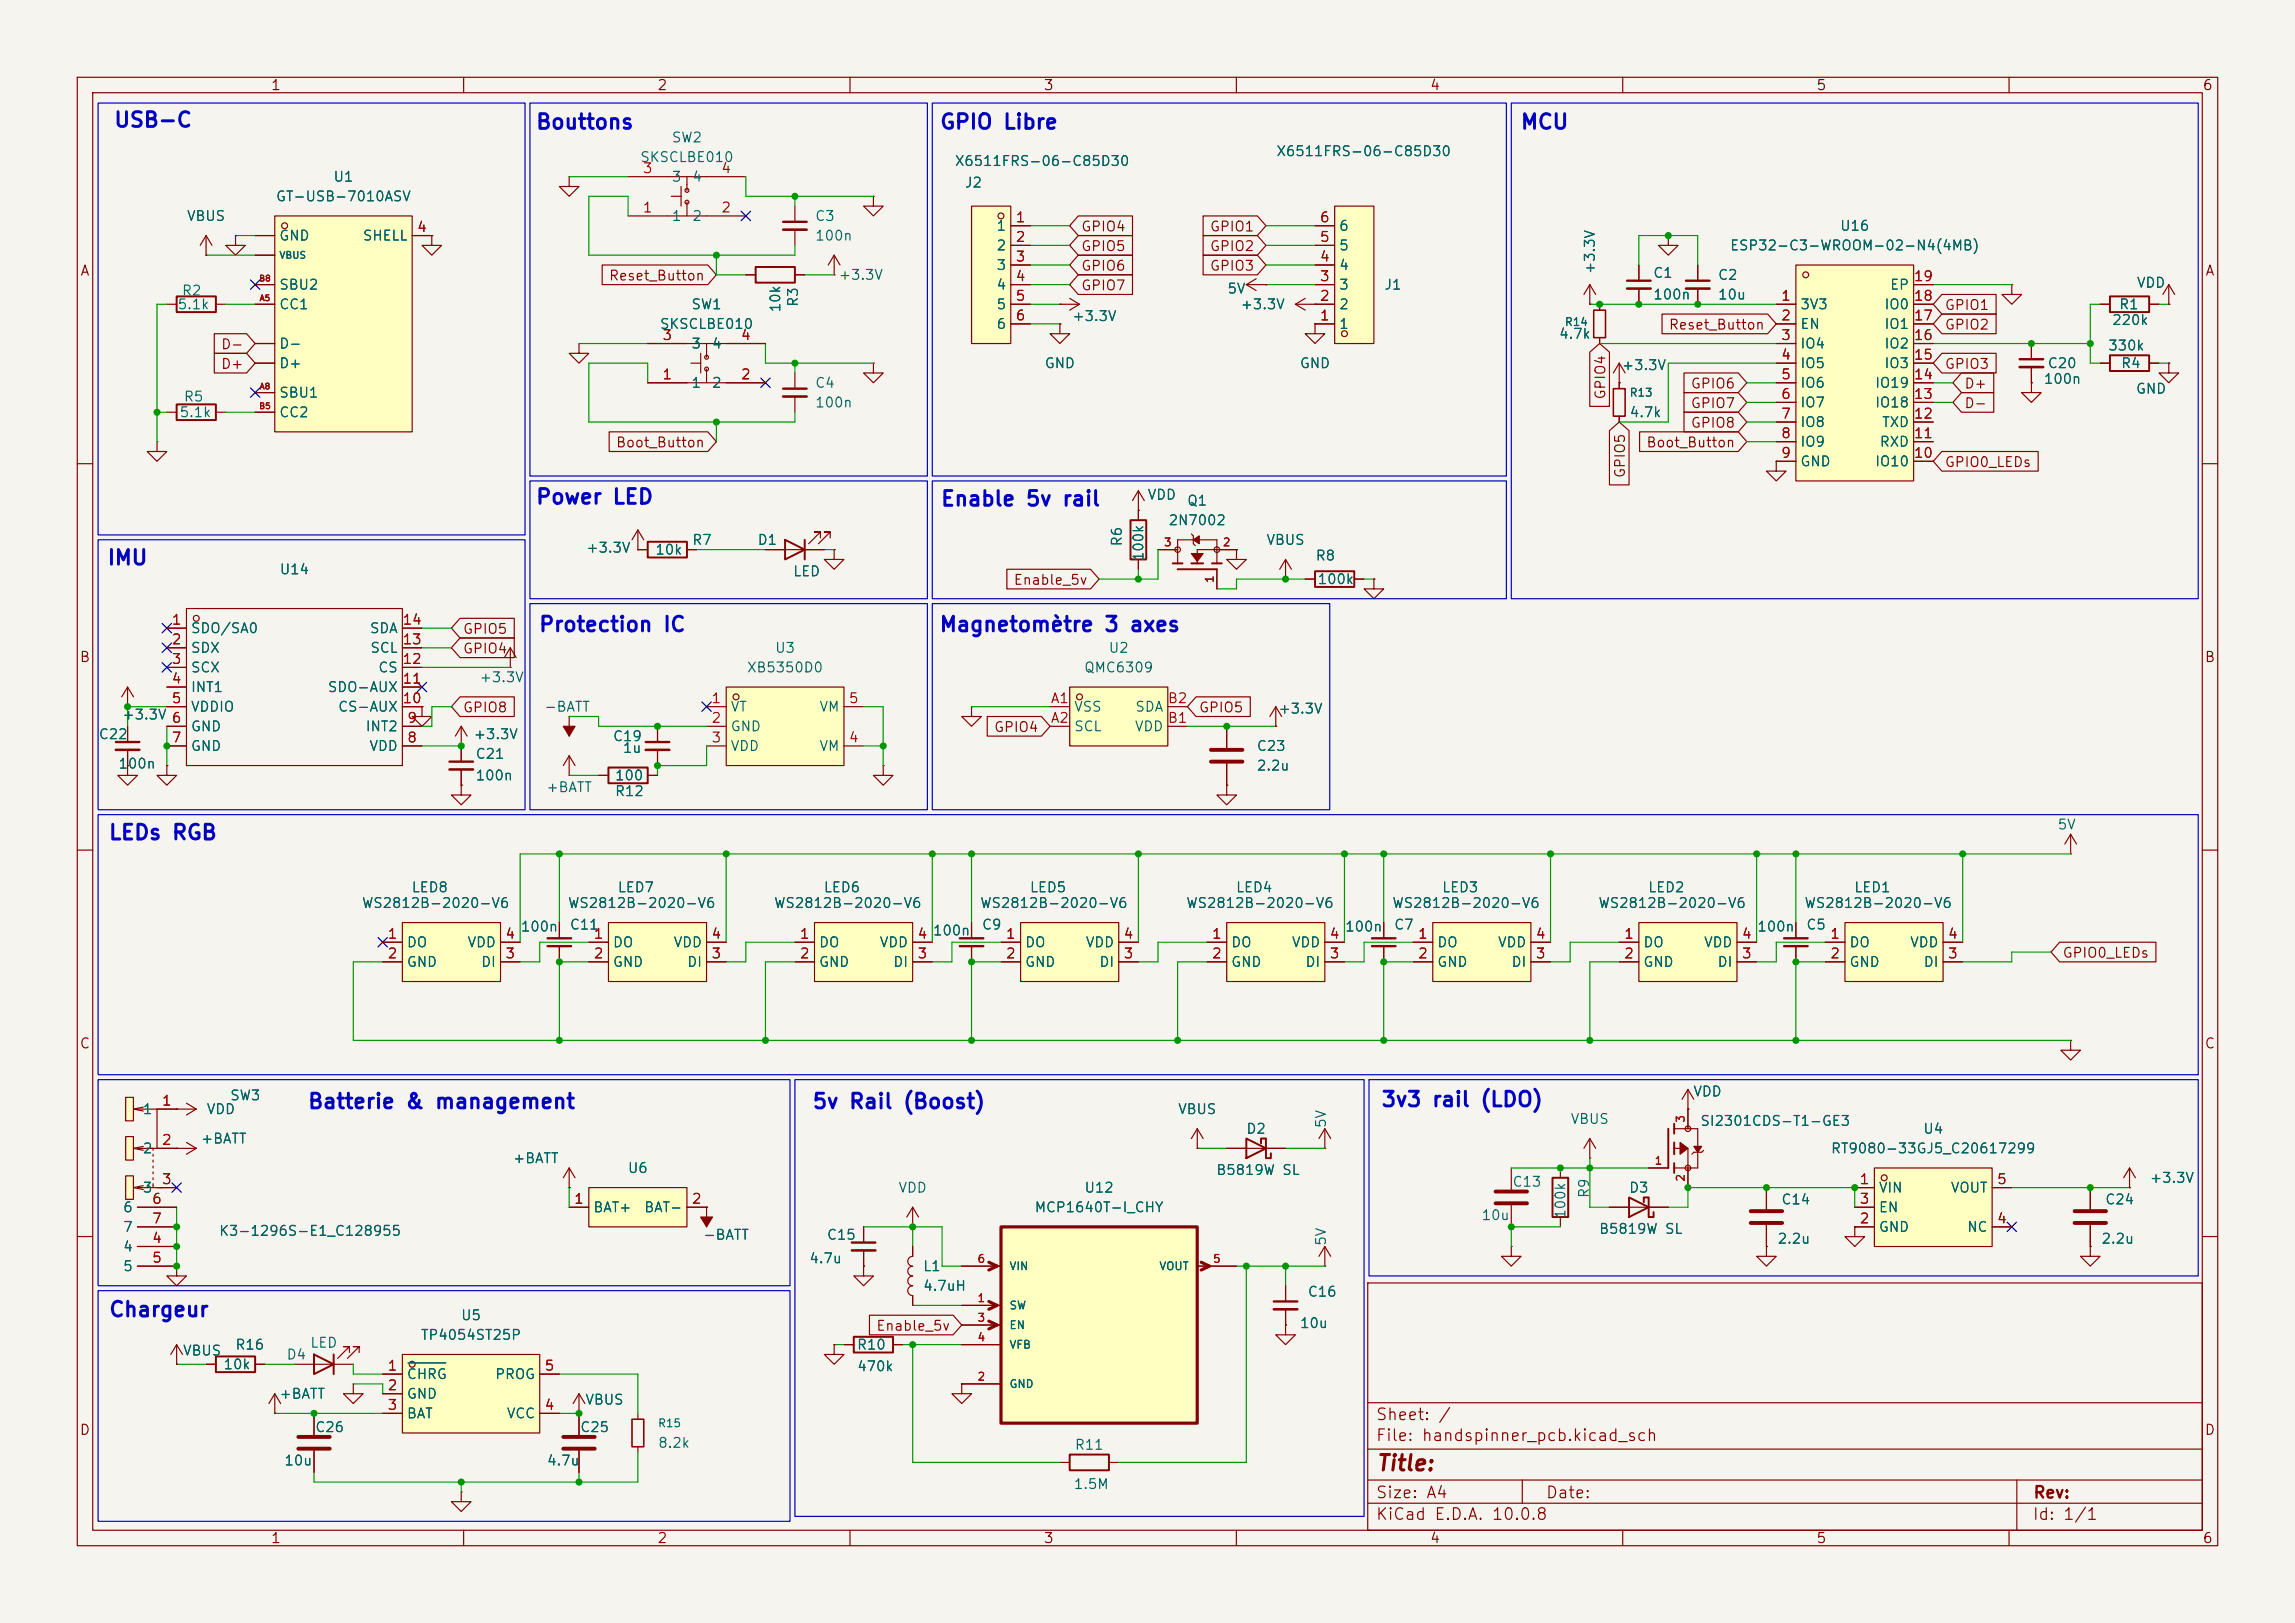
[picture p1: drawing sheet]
<svg xmlns="http://www.w3.org/2000/svg" width="297mm" height="210mm" viewBox="0 0 297 210" stroke-linecap="round" stroke-linejoin="round" font-family="sans-serif">
<defs><g id="words">
<text font-size="2" fill="#840000" x="178" y="190.8">Title:</text>
<g font-size="1.9" fill="#0000c2">
<text x="14.6" y="16.9">USB-C</text>
<text x="69.2" y="17.2">Bouttons</text>
<text x="121.5" y="17.2">GPIO Libre</text>
<text x="196.7" y="17.2">MCU</text>
<text x="69.2" y="65.7">Power LED</text>
<text x="121.6" y="66">Enable 5v rail</text>
<text x="13.8" y="73.6">IMU</text>
<text x="69.6" y="82.2">Protection IC</text>
<text x="121.5" y="82.2">Magnetomètre 3 axes</text>
<text x="14" y="109.1">LEDs RGB</text>
<text x="39.7" y="143.9">Batterie &amp; management</text>
<text x="105" y="143.9">5v Rail (Boost)</text>
<text x="178.7" y="143.7">3v3 rail (LDO)</text>
<text x="14" y="170.9">Chargeur</text>
</g>
<g font-size="1.5" fill="#840000">
<text x="178" y="184.1">Sheet: /</text>
<text x="178" y="186.8">File: handspinner_pcb.kicad_sch</text>
<text x="178" y="197">KiCad E.D.A. 10.0.8</text>
<text x="178" y="194.2">Size: A4</text>
<text x="200" y="194.2">Date:</text>
<text x="263" y="197">Id: 1/1</text>
<text x="263" y="194.2">Rev:</text>
</g>
<g font-size="1.3" fill="#840000">
<text x="35" y="12">1</text>
<text x="85" y="12">2</text>
<text x="135" y="12">3</text>
<text x="185" y="12">4</text>
<text x="235" y="12">5</text>
<text x="285" y="12">6</text>
<text x="10.3" y="36">A</text>
<text x="139.8" y="32.8">GPIO5</text>
<text x="139.8" y="30.3">GPIO4</text>
<text x="139.8" y="35.3">GPIO6</text>
<text x="156.5" y="30.3">GPIO1</text>
<text x="156.5" y="35.3">GPIO3</text>
<text x="156.5" y="32.8">GPIO2</text>
<text x="285.3" y="36">A</text>
<text x="78.7" y="36.6">Reset_Button</text>
<text x="139.8" y="37.9">GPIO7</text>
<text x="251.6" y="40.4">GPIO1</text>
<text x="28.5" y="45.5">D-</text>
<text x="215.9" y="43">Reset_Button</text>
<text x="251.6" y="43">GPIO2</text>
<text x="28.5" y="48">D+</text>
<text x="208.1" y="51.8" transform="rotate(-90 208.1 51.8)">GPIO4</text>
<text x="218.7" y="50.6">GPIO6</text>
<text x="218.7" y="53.1">GPIO7</text>
<text x="251.6" y="48">GPIO3</text>
<text x="254.1" y="50.6">D+</text>
<text x="254.1" y="53.1">D-</text>
<text x="79.6" y="58.2">Boot_Button</text>
<text x="213" y="58.2">Boot_Button</text>
<text x="218.7" y="55.7">GPIO8</text>
<text x="210.6" y="62" transform="rotate(-90 210.6 62)">GPIO5</text>
<text x="251.6" y="60.7">GPIO0_LEDs</text>
<text x="131.1" y="76">Enable_5v</text>
<text x="59.8" y="82.3">GPIO5</text>
<text x="10.2" y="86">B</text>
<text x="59.8" y="84.9">GPIO4</text>
<text x="285.2" y="86">B</text>
<text x="59.8" y="92.5">GPIO8</text>
<text x="128.5" y="95">GPIO4</text>
<text x="155.1" y="92.5">GPIO5</text>
<text x="266.8" y="124.2">GPIO0_LEDs</text>
<text x="10.2" y="136">C</text>
<text x="285.2" y="136">C</text>
<text x="113.3" y="172.5">Enable_5v</text>
<text x="10.2" y="186">D</text>
<text x="285.2" y="186">D</text>
<text x="35" y="200">1</text>
<text x="85" y="200">2</text>
<text x="135" y="200">3</text>
<text x="185" y="200">4</text>
<text x="235" y="200">5</text>
<text x="285" y="200">6</text>
</g>
<g font-size="1.3" fill="#006464">
<text x="43.1" y="23.8">U1</text>
<text x="82.8" y="21.3">SKSCLBE010</text>
<text x="86.8" y="18.7">SW2</text>
<text x="86.8" y="23.8">3</text>
<text x="89.5" y="23.8">4</text>
<text x="123.5" y="21.8">X6511FRS-06-C85D30</text>
<text x="165.1" y="20.5">X6511FRS-06-C85D30</text>
<text x="24.1" y="28.9">VBUS</text>
<text x="35.6" y="26.4">GT-USB-7010ASV</text>
<text x="86.8" y="28.9">1</text>
<text x="89.5" y="28.9">2</text>
<text x="105.4" y="28.9">C3</text>
<text x="124.8" y="24.6">J2</text>
<text x="36" y="31.4">GND</text>
<text x="46.9" y="31.4">SHELL</text>
<text x="105.4" y="31.4">100n</text>
<text x="128.9" y="30.2">1</text>
<text x="128.9" y="32.7">2</text>
<text x="128.9" y="35.3">3</text>
<text x="173.2" y="35.3">4</text>
<text x="173.2" y="32.7">5</text>
<text x="173.2" y="30.2">6</text>
<text x="206.7" y="35.6" transform="rotate(-90 206.7 35.6)">+3.3V</text>
<text x="223.8" y="32.7">ESP32-C3-WROOM-02-N4(4MB)</text>
<text x="238" y="30.2">U16</text>
<text x="22.9" y="40.3">5.1k</text>
<text x="23.4" y="38.6">R2</text>
<text x="36" y="40.3">CC1</text>
<text x="36" y="37.8">SBU2</text>
<text x="89.4" y="40.3">SW1</text>
<text x="101.3" y="40.5" transform="rotate(-90 101.3 40.5)">10k</text>
<text x="103.6" y="39.8" transform="rotate(-90 103.6 39.8)">R3</text>
<text x="108.4" y="36.5">+3.3V</text>
<text x="128.9" y="37.8">4</text>
<text x="128.9" y="40.3">5</text>
<text x="138.7" y="41.9">+3.3V</text>
<text x="158.7" y="38.3">5V</text>
<text x="160.4" y="40.3">+3.3V</text>
<text x="173.2" y="40.3">2</text>
<text x="173.2" y="37.8">3</text>
<text x="179.1" y="37.8">J1</text>
<text x="213.9" y="36.3">C1</text>
<text x="213.9" y="39.1">100n</text>
<text x="222.2" y="36.5">C2</text>
<text x="222.2" y="39.1">10u</text>
<text x="232.9" y="40.3">3V3</text>
<text x="243.8" y="40.3">IO0</text>
<text x="244.5" y="37.8">EP</text>
<text x="274.1" y="40.3">R1</text>
<text x="276.4" y="37.5">VDD</text>
<text x="36" y="45.4">D-</text>
<text x="36" y="48">D+</text>
<text x="85.3" y="42.9">SKSCLBE010</text>
<text x="89.4" y="45.4">3</text>
<text x="92" y="45.4">4</text>
<text x="128.9" y="42.9">6</text>
<text x="135.1" y="48">GND</text>
<text x="168.1" y="48">GND</text>
<text x="173.2" y="42.9">1</text>
<text x="201.7" y="44.1">4.7k</text>
<text x="232.9" y="42.9">EN</text>
<text x="232.9" y="45.4">IO4</text>
<text x="232.9" y="48">IO5</text>
<text x="243.8" y="48">IO3</text>
<text x="243.8" y="45.4">IO2</text>
<text x="243.8" y="42.9">IO1</text>
<text x="264.9" y="48">C20</text>
<text x="272.7" y="45.7">330k</text>
<text x="273.2" y="42.4">220k</text>
<text x="274.4" y="48">R4</text>
<text x="23.7" y="52.3">R5</text>
<text x="36" y="51.8">SBU1</text>
<text x="89.4" y="50.5">1</text>
<text x="92" y="50.5">2</text>
<text x="105.4" y="50.5">C4</text>
<text x="105.4" y="53">100n</text>
<text x="209.8" y="48.2">+3.3V</text>
<text x="232.9" y="50.5">IO6</text>
<text x="232.9" y="53">IO7</text>
<text x="242.6" y="53">IO18</text>
<text x="242.6" y="50.5">IO19</text>
<text x="264.4" y="50">100n</text>
<text x="276.3" y="51.3">GND</text>
<text x="23.1" y="54.3">5.1k</text>
<text x="36" y="54.3">CC2</text>
<text x="210.8" y="54.3">4.7k</text>
<text x="232.9" y="55.6">IO8</text>
<text x="232.9" y="58.1">IO9</text>
<text x="243.2" y="58.1">RXD</text>
<text x="243.5" y="55.6">TXD</text>
<text x="148.4" y="65">VDD</text>
<text x="153.5" y="65.7">Q1</text>
<text x="232.9" y="60.7">GND</text>
<text x="242.6" y="60.7">IO10</text>
<text x="75.8" y="71.8">+3.3V</text>
<text x="89.5" y="70.8">R7</text>
<text x="97.9" y="70.8">D1</text>
<text x="145.5" y="70.8" transform="rotate(-90 145.5 70.8)">R6</text>
<text x="151.1" y="68.3">2N7002</text>
<text x="163.8" y="70.8">VBUS</text>
<text x="36.1" y="74.6">U14</text>
<text x="84.7" y="72.1">10k</text>
<text x="102.5" y="74.9">LED</text>
<text x="148.3" y="72.7" transform="rotate(-90 148.3 72.7)">100k</text>
<text x="170.2" y="72.8">R8</text>
<text x="170.4" y="75.9">100k</text>
<text x="24.6" y="82.2">SDO/SA0</text>
<text x="47.8" y="82.2">SDA</text>
<text x="24.6" y="84.8">SDX</text>
<text x="24.6" y="87.3">SCX</text>
<text x="24.6" y="89.9">INT1</text>
<text x="42.3" y="89.9">SDO-AUX</text>
<text x="47.8" y="84.8">SCL</text>
<text x="48.9" y="87.3">CS</text>
<text x="62" y="88.6">+3.3V</text>
<text x="96.6" y="87.3">XB5350D0</text>
<text x="100.2" y="84.8">U3</text>
<text x="140.2" y="87.3">QMC6309</text>
<text x="143.4" y="84.8">U2</text>
<text x="12.7" y="96">C22</text>
<text x="15.7" y="93.4">+3.3V</text>
<text x="24.6" y="92.4">VDDIO</text>
<text x="24.6" y="94.9">GND</text>
<text x="43.7" y="92.4">CS-AUX</text>
<text x="47.2" y="94.9">INT2</text>
<text x="61.2" y="96">+3.3V</text>
<text x="70.3" y="92.4">-BATT</text>
<text x="94.5" y="92.4">VT</text>
<text x="94.5" y="94.9">GND</text>
<text x="105.9" y="92.4">VM</text>
<text x="138.9" y="92.4">VSS</text>
<text x="138.9" y="94.9">SCL</text>
<text x="146.8" y="94.9">VDD</text>
<text x="146.8" y="92.4">SDA</text>
<text x="165.3" y="92.7">+3.3V</text>
<text x="15.2" y="99.8">100n</text>
<text x="24.6" y="97.5">GND</text>
<text x="47.7" y="97.5">VDD</text>
<text x="61.5" y="98.5">C21</text>
<text x="61.5" y="101.3">100n</text>
<text x="79.2" y="96.2">C19</text>
<text x="79.5" y="101.3">100</text>
<text x="80.5" y="97.7">1u</text>
<text x="94.5" y="97.5">VDD</text>
<text x="105.9" y="97.5">VM</text>
<text x="162.5" y="97.5">C23</text>
<text x="162.5" y="100">2.2u</text>
<text x="70.6" y="102.8">+BATT</text>
<text x="79.5" y="103.3">R12</text>
<text x="266.2" y="107.6">5V</text>
<text x="46.7" y="117.8">WS2812B-2020-V6</text>
<text x="53.2" y="115.8">LED8</text>
<text x="73.4" y="117.8">WS2812B-2020-V6</text>
<text x="79.8" y="115.8">LED7</text>
<text x="100.1" y="117.8">WS2812B-2020-V6</text>
<text x="106.5" y="115.8">LED6</text>
<text x="126.7" y="117.8">WS2812B-2020-V6</text>
<text x="133.2" y="115.8">LED5</text>
<text x="153.4" y="117.8">WS2812B-2020-V6</text>
<text x="159.9" y="115.8">LED4</text>
<text x="180.1" y="117.8">WS2812B-2020-V6</text>
<text x="186.5" y="115.8">LED3</text>
<text x="206.8" y="117.8">WS2812B-2020-V6</text>
<text x="213.2" y="115.8">LED2</text>
<text x="233.4" y="117.8">WS2812B-2020-V6</text>
<text x="239.9" y="115.8">LED1</text>
<text x="52.6" y="122.9">DO</text>
<text x="52.6" y="125.4">GND</text>
<text x="60.4" y="122.9">VDD</text>
<text x="62.2" y="125.4">DI</text>
<text x="67.3" y="120.9">100n</text>
<text x="73.6" y="120.6">C11</text>
<text x="79.2" y="122.9">DO</text>
<text x="79.2" y="125.4">GND</text>
<text x="87.1" y="122.9">VDD</text>
<text x="88.8" y="125.4">DI</text>
<text x="105.9" y="122.9">DO</text>
<text x="105.9" y="125.4">GND</text>
<text x="113.7" y="122.9">VDD</text>
<text x="115.5" y="125.4">DI</text>
<text x="120.6" y="121.4">100n</text>
<text x="127" y="120.6">C9</text>
<text x="132.6" y="122.9">DO</text>
<text x="132.6" y="125.4">GND</text>
<text x="140.4" y="122.9">VDD</text>
<text x="142.2" y="125.4">DI</text>
<text x="159.2" y="122.9">DO</text>
<text x="159.2" y="125.4">GND</text>
<text x="167.1" y="122.9">VDD</text>
<text x="168.8" y="125.4">DI</text>
<text x="174" y="120.9">100n</text>
<text x="180.3" y="120.6">C7</text>
<text x="185.9" y="122.9">DO</text>
<text x="185.9" y="125.4">GND</text>
<text x="193.8" y="122.9">VDD</text>
<text x="195.5" y="125.4">DI</text>
<text x="212.6" y="122.9">DO</text>
<text x="212.6" y="125.4">GND</text>
<text x="220.4" y="122.9">VDD</text>
<text x="222.2" y="125.4">DI</text>
<text x="227.3" y="120.9">100n</text>
<text x="233.7" y="120.6">C5</text>
<text x="239.2" y="122.9">DO</text>
<text x="239.2" y="125.4">GND</text>
<text x="247.1" y="122.9">VDD</text>
<text x="248.8" y="125.4">DI</text>
<text x="29.7" y="142.7">SW3</text>
<text x="219" y="142.2">VDD</text>
<text x="18.4" y="144.5">1</text>
<text x="18.4" y="149.6">2</text>
<text x="25.9" y="148.3">+BATT</text>
<text x="26.7" y="144.5">VDD</text>
<text x="152.4" y="144.5">VBUS</text>
<text x="161.2" y="147">D2</text>
<text x="171.9" y="146.1" transform="rotate(-90 171.9 146.1)">5V</text>
<text x="203.2" y="145.7">VBUS</text>
<text x="219.9" y="146">SI2301CDS-T1-GE3</text>
<text x="236.8" y="149.6">RT9080-33GJ5_C20617299</text>
<text x="248.8" y="147">U4</text>
<text x="18.4" y="154.6">3</text>
<text x="66.3" y="150.8">+BATT</text>
<text x="81.2" y="152.1">U6</text>
<text x="116.2" y="154.6">VDD</text>
<text x="140.2" y="154.6">U12</text>
<text x="157.3" y="152.3">B5819W SL</text>
<text x="195.6" y="153.9">C13</text>
<text x="205.9" y="155.1" transform="rotate(-90 205.9 155.1)">R9</text>
<text x="210.7" y="154.6">D3</text>
<text x="243.1" y="154.6">VIN</text>
<text x="252.4" y="154.6">VOUT</text>
<text x="278.1" y="153.4">+3.3V</text>
<text x="15.8" y="157.2">6</text>
<text x="15.8" y="159.7">7</text>
<text x="28.2" y="160.2">K3-1296S-E1_C128955</text>
<text x="76.7" y="157.2">BAT+</text>
<text x="83.3" y="157.2">BAT-</text>
<text x="90.9" y="160.7">-BATT</text>
<text x="106.9" y="160.7">C15</text>
<text x="133.8" y="157.2">MCP1640T-I_CHY</text>
<text x="171.9" y="161.3" transform="rotate(-90 171.9 161.3)">5V</text>
<text x="191.6" y="158.2">10u</text>
<text x="202.9" y="157.8" transform="rotate(-90 202.9 157.8)">100k</text>
<text x="206.8" y="160">B5819W SL</text>
<text x="229.9" y="161.2">2.2u</text>
<text x="230.4" y="156.2">C14</text>
<text x="243.1" y="159.7">GND</text>
<text x="243.1" y="157.2">EN</text>
<text x="254.5" y="159.7">NC</text>
<text x="271.9" y="161.2">2.2u</text>
<text x="272.3" y="156.2">C24</text>
<text x="15.8" y="162.3">4</text>
<text x="15.8" y="164.8">5</text>
<text x="104.6" y="163.8">4.7u</text>
<text x="119.4" y="164.8">L1</text>
<text x="119.4" y="167.3">4.7uH</text>
<text x="54.4" y="173.7">TP4054ST25P</text>
<text x="59.6" y="171.1">U5</text>
<text x="168.1" y="172.2">10u</text>
<text x="169.1" y="168.1">C16</text>
<text x="23.6" y="175.7">VBUS</text>
<text x="28.8" y="177.5">10k</text>
<text x="30.4" y="175">R16</text>
<text x="37" y="176.2">D4</text>
<text x="40.1" y="174.7">LED</text>
<text x="52.6" y="178.8">CHRG</text>
<text x="64" y="178.8">PROG</text>
<text x="110.8" y="175">R10</text>
<text x="110.8" y="177.7">470k</text>
<text x="36.1" y="181.3">+BATT</text>
<text x="40.7" y="185.6">C26</text>
<text x="52.6" y="181.3">GND</text>
<text x="52.6" y="183.8">BAT</text>
<text x="65.5" y="183.8">VCC</text>
<text x="75" y="185.6">C25</text>
<text x="75.7" y="182.1">VBUS</text>
<text x="36.7" y="189.9">10u</text>
<text x="70.7" y="189.9">4.7u</text>
<text x="85.1" y="187.7">8.2k</text>
<text x="139" y="187.9">R11</text>
<text x="138.9" y="193">1.5M</text>
</g>
<g font-size="1.3" fill="#a90000">
<text x="83.1" y="22.7">3</text>
<text x="93.2" y="22.7">4</text>
<text x="83.1" y="27.8">1</text>
<text x="93.2" y="27.8">2</text>
<text x="131.3" y="29.1">1</text>
<text x="170.7" y="29.1">6</text>
<text x="53.9" y="30.3">4</text>
<text x="131.3" y="31.6">2</text>
<text x="131.3" y="34.2">3</text>
<text x="170.7" y="34.2">4</text>
<text x="170.7" y="31.6">5</text>
<text x="131.3" y="36.7">4</text>
<text x="131.3" y="39.2">5</text>
<text x="131.3" y="41.8">6</text>
<text x="170.7" y="41.8">1</text>
<text x="170.7" y="39.2">2</text>
<text x="170.7" y="36.7">3</text>
<text x="230.4" y="39.2">1</text>
<text x="230.4" y="41.8">2</text>
<text x="247.6" y="41.8">17</text>
<text x="247.6" y="39.2">18</text>
<text x="247.6" y="36.7">19</text>
<text x="85.6" y="44.3">3</text>
<text x="95.8" y="44.3">4</text>
<text x="230.4" y="44.3">3</text>
<text x="230.4" y="46.9">4</text>
<text x="247.6" y="46.9">15</text>
<text x="247.6" y="44.3">16</text>
<text x="85.6" y="49.4">1</text>
<text x="95.8" y="49.4">2</text>
<text x="230.4" y="49.4">5</text>
<text x="230.4" y="51.9">6</text>
<text x="247.6" y="51.9">13</text>
<text x="247.6" y="49.4">14</text>
<text x="230.4" y="54.5">7</text>
<text x="230.4" y="57">8</text>
<text x="230.4" y="59.6">9</text>
<text x="247.6" y="59.6">10</text>
<text x="247.6" y="57">11</text>
<text x="247.6" y="54.5">12</text>
<text x="22.1" y="81.1">1</text>
<text x="22.1" y="83.7">2</text>
<text x="52" y="83.7">13</text>
<text x="52" y="81.1">14</text>
<text x="22.1" y="86.2">3</text>
<text x="22.1" y="88.8">4</text>
<text x="52" y="88.8">11</text>
<text x="52" y="86.2">12</text>
<text x="22.1" y="91.3">5</text>
<text x="22.1" y="93.8">6</text>
<text x="52" y="91.3">10</text>
<text x="52.6" y="93.8">9</text>
<text x="92" y="91.3">1</text>
<text x="92" y="93.8">2</text>
<text x="109.8" y="91.3">5</text>
<text x="135.9" y="91.3">A1</text>
<text x="135.9" y="93.8">A2</text>
<text x="151" y="93.8">B1</text>
<text x="151" y="91.3">B2</text>
<text x="22.1" y="96.4">7</text>
<text x="52.6" y="96.4">8</text>
<text x="92" y="96.4">3</text>
<text x="109.8" y="96.4">4</text>
<text x="50.1" y="121.8">1</text>
<text x="50.1" y="124.3">2</text>
<text x="65.3" y="124.3">3</text>
<text x="65.3" y="121.8">4</text>
<text x="76.7" y="121.8">1</text>
<text x="76.7" y="124.3">2</text>
<text x="92" y="124.3">3</text>
<text x="92" y="121.8">4</text>
<text x="103.4" y="121.8">1</text>
<text x="103.4" y="124.3">2</text>
<text x="118.6" y="124.3">3</text>
<text x="118.6" y="121.8">4</text>
<text x="130.1" y="121.8">1</text>
<text x="130.1" y="124.3">2</text>
<text x="145.3" y="124.3">3</text>
<text x="145.3" y="121.8">4</text>
<text x="156.7" y="121.8">1</text>
<text x="156.7" y="124.3">2</text>
<text x="172" y="124.3">3</text>
<text x="172" y="121.8">4</text>
<text x="183.4" y="121.8">1</text>
<text x="183.4" y="124.3">2</text>
<text x="198.7" y="124.3">3</text>
<text x="198.7" y="121.8">4</text>
<text x="210.1" y="121.8">1</text>
<text x="210.1" y="124.3">2</text>
<text x="225.3" y="124.3">3</text>
<text x="225.3" y="121.8">4</text>
<text x="236.8" y="121.8">1</text>
<text x="236.8" y="124.3">2</text>
<text x="252" y="124.3">3</text>
<text x="252" y="121.8">4</text>
<text x="20.9" y="143.4">1</text>
<text x="20.9" y="148.5">2</text>
<text x="20.9" y="153.5">3</text>
<text x="240.6" y="153.5">1</text>
<text x="258.3" y="153.5">5</text>
<text x="19.6" y="161.2">4</text>
<text x="19.6" y="156.1">6</text>
<text x="19.6" y="158.6">7</text>
<text x="74.2" y="156.1">1</text>
<text x="89.4" y="156.1">2</text>
<text x="240.6" y="158.6">2</text>
<text x="240.6" y="156.1">3</text>
<text x="258.3" y="158.6">4</text>
<text x="19.6" y="163.7">5</text>
<text x="50.1" y="177.7">1</text>
<text x="70.4" y="177.7">5</text>
<text x="50.1" y="180.2">2</text>
<text x="50.1" y="182.7">3</text>
<text x="70.4" y="182.7">4</text>
</g>
<g font-size="1" fill="#006464">
<text x="202.4" y="42.4">R14</text>
<text x="210.8" y="51.6">R13</text>
<text x="130.6" y="164.6">VIN</text>
<text x="149.9" y="164.6">VOUT</text>
<text x="130.6" y="169.7">SW</text>
<text x="130.6" y="172.2">EN</text>
<text x="130.6" y="179.8">GND</text>
<text x="130.6" y="174.8">VFB</text>
<text x="85.1" y="184.9">R15</text>
</g>
<g font-size="1" fill="#a90000">
<text x="150.5" y="70.9">3</text>
<text x="158.2" y="70.9">2</text>
<text x="157.3" y="75.5" transform="rotate(-90 157.3 75.5)">1</text>
<text x="218.3" y="145.4" transform="rotate(-90 218.3 145.4)">3</text>
<text x="214" y="150.9">1</text>
<text x="218.3" y="153" transform="rotate(-90 218.3 153)">2</text>
<text x="126.4" y="163.6">6</text>
<text x="156.9" y="163.6">5</text>
<text x="126.4" y="168.7">1</text>
<text x="126.4" y="171.3">3</text>
<text x="126.4" y="173.8">4</text>
<text x="126.4" y="178.9">2</text>
</g>
<text font-size=".9" fill="#006464" x="36.1" y="33.7">VBUS</text>
<g font-size=".8" fill="#a90000">
<text x="33.5" y="36.6">B8</text>
<text x="33.5" y="39.1">A5</text>
<text x="33.5" y="53.1">B5</text>
<text x="33.5" y="50.6">A8</text>
</g>
</g></defs>
<path d="M0 0h297v210h-297z" fill="#f5f4ef" stroke="#f5f4ef" stroke-width=".13"/>
<g fill="none" stroke="#840000" stroke-width=".15">
<path d="M10 10h277v190h-277zM12 12h273v186h-273zM60 10v2M110 10v2M160 10v2M210 10v2M260 10v2M205.7 39.4h.1M205.7 36.8l-.7 1.3M205.7 36.8l.8 1.3M205.7 36.8v2.6M207 39.4v.7"/>
<path d="M212.1 34.3v2M212.1 37.3v2.1M219.7 34.3v2M219.7 37.3v2.1M271.8 39.4h1.2M278.1 39.4h1.3M207 43.7v.8M209.5 49.5h.1M209.5 47l-.7 1.3M209.5 47l.8 1.3M209.5 47v2.5M262.9 44.5v2"/>
<path d="M262.9 47.5v2M10 60h2M166.4 74.9h.1M166.4 72.4l-.8 1.3M166.4 72.4l.7 1.3M166.4 72.4v2.5M285 60h2M21.6 99.1v1.2h1.3l-1.3 1.3-1.3-1.3h1.3M21.6 99.1h.1M10 110h2M285 110h2M10 160h2"/>
<path d="M177 166h108v32h-108zM285 160h2M60 198v2M110 198v2M160 198v2M177 194.5h108M177 191.5h108M177 187.5h108M177 181.5h108M197 191.5v3M210 198v2M260 198v2"/>
<path d="M261 191.5v6.5"/>
</g>
<path d="M273 38.4h5.1v2h-5.1z" fill="none" stroke="#840000" stroke-width=".25"/>
<path d="M210.6 36.3h3M218.2 36.3h3M261.4 46.5h3" fill="none" stroke="#840000" stroke-width=".3"/>
<path d="M210.6 37.3h3M218.2 37.3h3M261.4 47.5h3" fill="none" stroke="#840000" stroke-width=".33"/>
<path d="M206.2 40.1h1.6v3.6h-1.6z" fill="none" stroke="#840000" stroke-width=".2"/>
<path d="M232.4 34.3h15.2v27.9h-15.2z" fill="#ffffc2"/>
<g fill="none" stroke="#840000" stroke-width=".15">
<path d="M215.9 30.5v1.3h1.3l-1.3 1.2-1.3-1.2h1.3M215.9 30.5h.1M229.9 39.4h2.5M232.4 34.3h15.2v27.9h-15.2zM247.6 39.4h2.6M247.6 36.8h2.6M260.3 36.8v1.3h1.3l-1.3 1.3-1.2-1.3h1.2M260.3 36.8h.1M280.7 39.4h.1M280.7 36.8l-.8 1.3M280.7 36.8l.7 1.3M280.7 36.8v2.6"/>
<path d="M209.5 49.5v.8M209.5 53.8v.8M229.9 59.7v1.3h1.2l-1.2 1.2-1.3-1.2h1.3M229.9 59.7h.1M229.9 41.9h2.5M229.9 44.5h2.5M229.9 47h2.5M229.9 49.5h2.5M229.9 52.1h2.5M229.9 54.6h2.5M229.9 57.2h2.5M229.9 59.7h2.5"/>
<path d="M247.6 41.9h2.6M247.6 44.5h2.6M247.6 47h2.6M247.6 49.5h2.6M247.6 52.1h2.6M247.6 54.6h2.6M247.6 57.2h2.6M247.6 59.7h2.6M271.8 47h1.2M278.1 47h1.3M280.7 47v1.3h1.2l-1.2 1.2-1.3-1.2h1.3M280.7 47h.1"/>
<path d="M16.5 99.1v1.2h1.3l-1.3 1.3-1.3-1.3h1.3M16.5 99.1h.1M268 110.5h.1M268 108l-.8 1.2M268 108l.7 1.2M268 108v2.5M268 134.6v1.3h1.2l-1.2 1.3-1.3-1.3h1.3M268 134.6h.1M213.4 151.1h2.5M216.7 148.6h1.7v5.1M216.7 146.1h3v5h-3M218.4 143.5v2.6"/>
<path d="M220.5 148.8l-.3 .3h-1l-.3 .3M270.5 153.7v2.8M270.5 158.5v2.8M275.6 153.7h.1M275.6 151.1l-.8 1.3M275.6 151.1l.8 1.3M275.6 151.1v2.6M270.5 161.3v1.3h1.3l-1.3 1.2-1.3-1.2h1.3M270.5 161.3h.1"/>
<circle cx="233.7" cy="35.6" r=".38"/>
<circle cx="218.4" cy="146.1" r=".36"/>
<circle cx="218.4" cy="151.1" r=".36"/>
</g>
<path d="M208.8 50.3h1.5v3.5h-1.5z" fill="none" stroke="#840000" stroke-width=".2"/>
<path d="M273 46h5.1v2h-5.1zM215.9 146.1v5M216.7 145.4v1.3M216.7 147.8v1.6M216.7 150.5v1.3" fill="none" stroke="#840000" stroke-width=".25"/>
<g fill="#840000" stroke="#840000" stroke-width=".15">
<path d="M217.4 147.8l1 .8-1 .8z"/>
<path d="M219.2 148.3h1l-.5 .8z"/>
</g>
<path d="M268.5 158.2h4M268.5 156.7h4" fill="none" stroke="#840000" stroke-width=".51"/>
<path d="M238.8 119.4h12.7v7.6h-12.7z" fill="#ffffc2"/>
<path d="M55.9 30.5v1.3h1.2l-1.2 1.2-1.3-1.2h1.3M55.9 30.5h.1M238.8 119.4h12.7v7.6h-12.7zM236.2 121.9h2.6M236.2 124.5h2.6M251.5 121.9h2.5M251.5 124.5h2.5" fill="none" stroke="#840000" stroke-width=".15"/>
<path d="M52.1 119.4h12.7v7.6h-12.7z" fill="#ffffc2"/>
<path d="M52.1 119.4h12.7v7.6h-12.7zM125.7 119.4v2M49.5 121.9h2.6M49.5 124.5h2.6M64.8 121.9h2.5M64.8 124.5h2.5M125.7 122.4v2.1" fill="none" stroke="#840000" stroke-width=".15"/>
<path d="M124.2 121.4h3.1M124.2 122.4h3.1" fill="none" stroke="#840000" stroke-width=".3"/>
<path d="M158.7 119.4h12.7v7.6h-12.7z" fill="#ffffc2"/>
<path d="M158.7 119.4h12.7v7.6h-12.7zM156.2 121.9h2.5M156.2 124.5h2.5M171.4 121.9h2.6M171.4 124.5h2.6" fill="none" stroke="#840000" stroke-width=".15"/>
<path d="M132.1 119.4h12.7v7.6h-12.7z" fill="#ffffc2"/>
<path d="M132.1 119.4h12.7v7.6h-12.7zM129.5 121.9h2.6M129.5 124.5h2.6M144.8 121.9h2.5M144.8 124.5h2.5" fill="none" stroke="#840000" stroke-width=".15"/>
<path d="M138.4 88.9h12.7v7.6h-12.7z" fill="#ffffc2"/>
<g fill="none" stroke="#840000" stroke-width=".15">
<path d="M125.7 91.4v1.3h1.3l-1.3 1.3-1.2-1.3h1.2M125.7 91.4h.1M135.9 91.4h2.5M135.9 94h2.5M138.4 88.9h12.7v7.6h-12.7zM151.1 91.4h2.6M151.1 94h2.6M158.7 94v2.8M158.7 98.8v2.8M165.1 94h.1M165.1 91.4l-.8 1.3M165.1 91.4l.8 1.3"/>
<path d="M165.1 91.4v2.6M158.7 101.6v1.3h1.3l-1.3 1.2-1.2-1.2h1.2M158.7 101.6h.1"/>
<circle cx="139.7" cy="90.2" r=".38"/>
</g>
<path d="M156.7 97h4.1M156.7 98.6h4.1" fill="none" stroke="#840000" stroke-width=".51"/>
<path d="M35.6 27.9h17.7v28h-17.7z" fill="#ffffc2"/>
<g fill="none" stroke="#840000" stroke-width=".15">
<path d="M21.6 39.4h1.3M26.7 33h.1M26.7 30.5l-.8 1.3M26.7 30.5l.7 1.3M26.7 30.5v2.5M27.9 39.4h1.3M30.5 30.5v1.3h1.2l-1.2 1.2-1.3-1.2h1.3M30.5 30.5h.1M33 30.5h2.6M33 33h2.6M33 39.4h2.6M33 36.8h2.6"/>
<path d="M35.6 27.9h17.7v28h-17.7zM53.3 30.5h2.6M20.3 57.2v1.2h1.3l-1.3 1.3-1.3-1.3h1.3M20.3 57.2h.1M21.6 53.3h1.3M27.9 53.3h1.3M33 44.5h2.6M33 47h2.6M33 50.8h2.6M33 53.3h2.6M24.1 78.7h28v20.4h-28zM16.5 91.4h.1"/>
<path d="M16.5 88.9v2.5M16.5 94v2M16.5 97v2.1M16.5 88.9l-.8 1.3M16.5 88.9l.8 1.3M21.6 81.3h2.5M21.6 83.8h2.5M21.6 86.4h2.5M21.6 88.9h2.5M21.6 91.4h2.5M21.6 94h2.5M21.6 96.5h2.5"/>
<path d="M52.1 81.3h2.5M52.1 83.8h2.5M52.1 86.4h2.5M52.1 88.9h2.5M52.1 91.4h2.5M52.1 94h2.5M52.1 96.5h2.5M54.6 91.4v1.3h1.3l-1.3 1.3-1.3-1.3h1.3M54.6 91.4h.1M59.7 96.5h.1M59.7 94v4.6M59.7 99.6v2"/>
<path d="M59.7 94l-.8 1.3M59.7 94l.8 1.3M66 86.4h.1M66 83.8l-.7 1.3M66 83.8l.8 1.3M66 83.8v2.6M59.7 101.6v1.3h1.3l-1.3 1.2-1.3-1.2h1.3M59.7 101.6h.1M73.7 153.7h.1M73.7 151.1l-.8 1.3M73.7 151.1l.7 1.3M73.7 151.1v2.6"/>
<path d="M154.9 148.6h.1M154.9 146.1l-.7 1.2M154.9 146.1l.8 1.2M154.9 146.1v2.5M240 158.8v1.2h1.3l-1.3 1.3-1.2-1.3h1.2M240 158.8h.1M38.1 176.5h7.6M45.2 175v-.8h-.8h.8l-1.5 1.6M46.5 175v-.8h-.8h.8l-1.5 1.6M111.8 163.8v1.3h1.2l-1.2 1.3-1.3-1.3h1.3M111.8 163.8h.1M166.4 171.5v1.2h1.2l-1.2 1.3-1.3-1.3h1.3"/>
<path d="M166.4 171.5h.1M40.6 182.9v2.8M40.6 187.7v2.8M59.7 193v1.3h1.3l-1.3 1.3-1.3-1.3h1.3M59.7 193h.1M82.5 182.9v.7M82.5 187.2v.8"/>
<circle cx="36.8" cy="29.2" r=".38"/>
<circle cx="25.4" cy="80" r=".38"/>
</g>
<path d="M22.9 38.4h5v2h-5zM22.9 52.3h5v2.1h-5zM40.6 175.3l2.6 1.2-2.6 1.3zM43.2 175.3v2.5" fill="none" stroke="#840000" stroke-width=".25"/>
<path d="M15 96h3M58.2 98.6h3" fill="none" stroke="#840000" stroke-width=".3"/>
<path d="M15 97h3M58.2 99.6h3" fill="none" stroke="#840000" stroke-width=".33"/>
<path d="M38.6 187.5h4.1M38.6 185.9h4.1" fill="none" stroke="#840000" stroke-width=".51"/>
<path d="M81.8 183.6h1.5v3.6h-1.5z" fill="none" stroke="#840000" stroke-width=".2"/>
<path d="M129.5 158.8h25.4v25.4h-25.4z" fill="#ffffc2"/>
<path d="M129.5 158.8h25.4v25.4h-25.4zM128 163.3l1 .5-1 .5M128 168.4l1 .5-1 .5M128 170.9l1 .6-1 .5M155.4 163.3l1.1 .5-1.1 .5" fill="none" stroke="#840000" stroke-width=".41"/>
<g fill="none" stroke="#840000" stroke-width=".15">
<path d="M111.8 158.8v2M118.1 158.8h.1M118.1 156.2v2.6M118.1 156.2l-.8 1.3M118.1 156.2l.8 1.3M158.7 148.6h7.7M171.4 148.6h.1M171.4 146.1l-.7 1.2M171.4 146.1l.8 1.2M171.4 146.1v2.5M22.9 163.8v1.3h1.2l-1.2 1.3-1.3-1.3h1.3M22.9 163.8h.1"/>
<path d="M107.9 174v1.3h1.3l-1.3 1.2-1.2-1.2h1.2M107.9 174h.1M109.2 174h1.3M111.8 161.8v2M115.6 174h1.2M118.1 166.4a.63 .63 0 0 0-.6 .6 .63 .63 0 0 0 .6 .6v1.3M118.1 161.3v1.3a.64 .64 0 0 0-.6 .6 .64 .64 0 0 0 .6 .6 .64 .64 0 0 0-.6 .7 .64 .64 0 0 0 .6 .6 .63 .63 0 0 0-.6 .6 .63 .63 0 0 0 .6 .7M124.5 179.1v1.2h1.2l-1.2 1.3-1.3-1.3h1.3M124.5 179.1h.1M124.5 168.9h5M124.5 179.1h5M124.5 171.5h5"/>
<path d="M124.5 174h5M124.5 163.8h5M154.9 163.8h5.1M166.4 166.4v2M166.4 169.4v2.1M171.4 163.8h.1M171.4 161.3v2.5M171.4 161.3l-.7 1.3M171.4 161.3l.8 1.3M137.2 189.2h1.2M143.5 189.2h1.3"/>
</g>
<path d="M110.2 160.8h3.1M164.8 168.4h3.1" fill="none" stroke="#840000" stroke-width=".3"/>
<path d="M110.2 161.8h3.1M164.8 169.4h3.1" fill="none" stroke="#840000" stroke-width=".33"/>
<path d="M161.3 147.3l2.5 1.3-2.5 1.3zM163.2 148v-.7h.6v2.6h.7v-.7M110.5 173h5.1v2h-5.1zM138.4 188.2h5.1v2h-5.1z" fill="none" stroke="#840000" stroke-width=".25"/>
<path d="M52.1 175.3h17.7v10.1h-17.7z" fill="#ffffc2"/>
<g fill="none" stroke="#840000" stroke-width=".15">
<path d="M208.3 156.2h7.6M45.7 179.1v1.2h1.3l-1.3 1.3-1.3-1.3h1.3M45.7 179.1h.1M49.5 177.8h2.6M52.1 175.3h17.7v10.1h-17.7zM69.8 177.8h2.6M49.5 180.3h2.6M49.5 182.9h2.6M69.8 182.9h2.6M74.9 182.9h.1M74.9 180.3v5.4M74.9 187.7v2.8"/>
<path d="M74.9 180.3l-.7 1.3M74.9 180.3l.8 1.3"/>
<circle cx="53.3" cy="176.5" r=".38"/>
</g>
<path d="M52.8 176.4h4.9" fill="none" stroke="#006464" stroke-width=".15"/>
<path d="M72.9 187.5h4.1M72.9 185.9h4.1" fill="none" stroke="#840000" stroke-width=".51"/>
<path d="M210.8 154.9l2.6 1.3-2.6 1.3zM212.7 155.6v-.7h.7v2.6h.6v-.7" fill="none" stroke="#840000" stroke-width=".25"/>
<path d="M242.6 151.1h15.2v10.2h-15.2z" fill="#ffffc2"/>
<g fill="none" stroke="#840000" stroke-width=".15">
<path d="M168.9 74.9h1.3M175.3 74.9h1.2M240 153.7h2.6M240 158.8h2.6M240 156.2h2.6M242.6 151.1h15.2v10.2h-15.2zM257.8 153.7h2.5M257.8 158.8h2.5"/>
<circle cx="243.8" cy="152.4" r=".38"/>
</g>
<path d="M170.2 73.9h5.1v2h-5.1z" fill="none" stroke="#840000" stroke-width=".25"/>
<path d="M172.7 26.7h5.1v17.8h-5.1z" fill="#ffffc2"/>
<g fill="none" stroke="#840000" stroke-width=".15">
<path d="M170.2 39.4h2.5M170.2 36.8h2.5M170.2 34.3h2.5M170.2 31.8h2.5M170.2 29.2h2.5M172.7 26.7h5.1v17.8h-5.1zM170.2 41.9h2.5M195.6 151.1v2.8M195.6 156v2.8M195.6 161.3v1.3h1.2l-1.2 1.2-1.3-1.2h1.3M195.6 161.3h.1"/>
<circle cx="174" cy="43.2" r=".38"/>
</g>
<path d="M193.5 155.7h4.1M193.5 154.2h4.1" fill="none" stroke="#840000" stroke-width=".51"/>
<path d="M185.4 119.4h12.7v7.6h-12.7z" fill="#ffffc2"/>
<g fill="none" stroke="#840000" stroke-width=".15">
<path d="M185.4 119.4h12.7v7.6h-12.7zM232.4 119.4v2M182.9 121.9h2.5M182.9 124.5h2.5M198.1 121.9h2.6M198.1 124.5h2.6M232.4 122.4v2.1M205.7 149.9h.1M205.7 147.3l-.7 1.3M205.7 147.3l.8 1.3M205.7 147.3v2.6M218.4 143.5h.1"/>
<path d="M218.4 141l-.7 1.2M218.4 141l.8 1.2M218.4 141v2.5M228.6 153.7v2.8M228.6 158.5v2.8M228.6 161.3v1.3h1.3l-1.3 1.2-1.3-1.2h1.3M228.6 161.3h.1"/>
</g>
<path d="M230.9 121.4h3M230.9 122.4h3" fill="none" stroke="#840000" stroke-width=".3"/>
<path d="M226.6 158.2h4M226.6 156.7h4" fill="none" stroke="#840000" stroke-width=".51"/>
<path d="M212.1 119.4h12.7v7.6h-12.7z" fill="#ffffc2"/>
<g fill="none" stroke="#840000" stroke-width=".15">
<path d="M262.9 49.5v1.3h1.3l-1.3 1.3-1.3-1.3h1.3M262.9 49.5h.1M177.8 74.9v1.3h1.3l-1.3 1.3-1.3-1.3h1.3M177.8 74.9h.1M179.1 119.4v2M212.1 119.4h12.7v7.6h-12.7zM179.1 122.4v2.1M209.5 121.9h2.6M209.5 124.5h2.6M224.8 121.9h2.5M224.8 124.5h2.5M91.4 156.2h.1"/>
<path d="M91.4 156.2v2.6M201.9 151.1v1.3M201.9 157.5v1.3M22.9 176.5h.1M22.9 174l-.8 1.3M22.9 174l.7 1.3M22.9 174v2.5M26.7 176.5h1.2M33 176.5h1.3M35.6 182.9h.1M35.6 180.3l-.8 1.3M35.6 180.3l.7 1.3"/>
<path d="M35.6 180.3v2.6"/>
</g>
<path d="M200.9 152.4h2v5.1h-2zM27.9 175.5h5.1v2h-5.1z" fill="none" stroke="#840000" stroke-width=".25"/>
<path d="M177.5 121.4h3.1M177.5 122.4h3.1" fill="none" stroke="#840000" stroke-width=".3"/>
<path d="M90.7 157.5h1.5l-.8 1.3z" fill="#840000" stroke="#840000" stroke-width=".15"/>
<path d="M76.2 153.7h12.7v5.1h-12.7z" fill="#ffffc2"/>
<path d="M73.7 156.2h2.5M76.2 153.7h12.7v5.1h-12.7zM88.9 156.2h2.5" fill="none" stroke="#840000" stroke-width=".15"/>
<g fill="#ffffc2">
<path d="M16.3 142h1v3h-1z"/>
<path d="M16.3 147.1h1v3h-1z"/>
<path d="M16.3 152.2h1v3h-1z"/>
</g>
<g fill="none" stroke="#840000" stroke-width=".15">
<path d="M96.5 35.6h1.3M102.9 35.6h1.2M107.9 35.6h.1M107.9 33l-.7 1.3M107.9 33l.8 1.3M107.9 33v2.6M102.9 48.3v2M102.9 51.3v2M113 47v1.3h1.3l-1.3 1.2-1.2-1.2h1.2M113 47h.1M137.2 41.9v1.3h1.2l-1.2 1.3-1.3-1.3h1.3M137.2 41.9h.1"/>
<path d="M16.3 142h1v3h-1zM16.3 147.1h1v3h-1zM16.3 152.2h1v3h-1zM17.3 143.5h3v5.1M17.3 143.5l1.2 .3M17.8 148.6h2v.2M17.8 156.2h5.1M17.8 158.8h5.1M18.5 143.3l-1.2 .2M18.5 148.3l-1.2 .3 1.2 .2M18.5 153.4l-1.2 .3 1.2 .2M19 148.6h6.4"/>
<path d="M19.8 153.2v.5h-2M19.8 149.4v.2M19.8 150.1v.3M19.8 150.9v.2M19.8 151.6v.3M19.8 152.4v.3M19.8 153.7h3.1M20.3 143.5h5.1M22.9 143.5h.1M22.9 148.6h.1M24.1 142.7l1.3 .8M24.1 147.8l1.3 .8"/>
<path d="M25.4 143.5l-1.3 .8M25.4 148.6l-1.3 .8M17.8 161.3h5.1M17.8 163.8h5.1"/>
</g>
<path d="M101.3 50.3h3.1" fill="none" stroke="#840000" stroke-width=".3"/>
<path d="M101.3 51.3h3.1" fill="none" stroke="#840000" stroke-width=".33"/>
<path d="M97.8 34.5h5.1v2.1h-5.1z" fill="none" stroke="#840000" stroke-width=".25"/>
<path d="M125.7 26.7h5.1v17.8h-5.1z" fill="#ffffc2"/>
<g fill="none" stroke="#840000" stroke-width=".15">
<path d="M102.9 26.7v2M102.9 29.7v2.1M125.7 26.7h5.1v17.8h-5.1zM130.8 29.2h2.5M130.8 31.8h2.5M130.8 34.3h2.5M130.8 36.8h2.5M130.8 39.4h2.5M137.2 39.4h.1M137.2 39.4h2.5M138.4 38.6l1.3 .8M139.7 39.4l-1.3 .7"/>
<path d="M130.8 41.9h2.5M82.5 71.1h1.3M88.9 71.1h1.3M107.9 71.1v1.3h1.3l-1.3 1.3-1.2-1.3h1.2M107.9 71.1h.1"/>
<circle cx="129.5" cy="27.9" r=".38"/>
</g>
<path d="M83.8 70.1h5.1v2h-5.1z" fill="none" stroke="#840000" stroke-width=".25"/>
<path d="M101.3 28.7h3.1" fill="none" stroke="#840000" stroke-width=".3"/>
<path d="M101.3 29.7h3.1" fill="none" stroke="#840000" stroke-width=".33"/>
<path d="M105.4 119.4h12.7v7.6h-12.7z" fill="#ffffc2"/>
<g fill="none" stroke="#840000" stroke-width=".15">
<path d="M73.7 22.9v1.2h1.2l-1.2 1.3-1.3-1.3h1.3M73.7 22.9h.1M81.3 22.9h15.2M81.3 27.9h15.2M86.9 25.4h1.2M88.1 24.1v2.6M88.9 22.9v1.7M88.9 26.2v1.7M161.3 36.8l1.3 .8M161.3 36.8h2.5M162.6 36.1l-1.3 .7M163.8 36.8h.1"/>
<path d="M167.6 39.4l1.3 .7M167.6 39.4h2.6M168.9 38.6l-1.3 .8M170.2 39.4h.1M170.2 41.9v1.3h1.2l-1.2 1.3-1.3-1.3h1.3M170.2 41.9h.1M99.1 71.1h7.6M106.2 69.6v-.8h-.8h.8l-1.6 1.6M107.4 69.6v-.8h-.7h.7l-1.5 1.6M160 71.1v1.3h1.3l-1.3 1.3-1.3-1.3h1.3M160 71.1h.1M85.1 94v2"/>
<path d="M85.1 97v2.1M114.3 99.1v1.2h1.3l-1.3 1.3-1.3-1.3h1.3M114.3 99.1h.1M72.4 119.4v2M77.5 100.3h1.2M83.8 100.3h1.3M105.4 119.4h12.7v7.6h-12.7zM72.4 122.4v2.1M102.9 121.9h2.5M102.9 124.5h2.5M118.1 121.9h2.5M118.1 124.5h2.5"/>
<circle cx="88.9" cy="24.6" r=".25"/>
<circle cx="88.9" cy="26.2" r=".25"/>
</g>
<path d="M101.6 69.9l2.5 1.2-2.5 1.3zM104.1 69.9v2.5M78.7 99.3h5.1v2h-5.1z" fill="none" stroke="#840000" stroke-width=".25"/>
<path d="M83.6 96h3M70.9 121.4h3M70.9 122.4h3" fill="none" stroke="#840000" stroke-width=".3"/>
<path d="M83.6 97h3" fill="none" stroke="#840000" stroke-width=".33"/>
<path d="M78.7 119.4h12.7v7.6h-12.7z" fill="#ffffc2"/>
<g fill="none" stroke="#840000" stroke-width=".15">
<path d="M113 25.4v1.3h1.3l-1.3 1.2-1.2-1.2h1.2M113 25.4h.1M74.9 44.5v1.2h1.3l-1.3 1.3-1.2-1.3h1.2M74.9 44.5h.1M83.8 44.5h15.3M83.8 49.5h15.3M89.4 47h1.3M90.7 45.7v2.6M91.4 44.5v1.7M91.4 47.8v1.7M147.3 66h.1M147.3 63.5v3.8"/>
<path d="M147.3 72.4v1.3M147.3 63.5l-.7 1.3M147.3 63.5l.8 1.3M149.9 71.1h2.5M152.4 72.9v-3h5.1v3M154.2 69.1l.2 .2v1.1l.3 .2M157.5 73.7v2.5M160 71.1h-5.1v1.8M73.7 92.7h.1M73.7 97.8l-.8 1.3M73.7 97.8l.7 1.3M73.7 92.7v2.6"/>
<path d="M73.7 97.8v2.5M73.7 100.3h.1M78.7 119.4h12.7v7.6h-12.7zM76.2 121.9h2.5M76.2 124.5h2.5M91.4 121.9h2.6M91.4 124.5h2.6"/>
<circle cx="91.4" cy="47.7" r=".25"/>
<circle cx="91.4" cy="46.2" r=".25"/>
<circle cx="152.4" cy="71.1" r=".36"/>
<circle cx="157.5" cy="71.1" r=".36"/>
</g>
<path d="M146.3 67.3h2v5.1h-2zM151.8 72.9h1.2M152.4 73.7h5.1M154.2 72.9h1.5M156.8 72.9h1.3" fill="none" stroke="#840000" stroke-width=".25"/>
<g fill="#840000" stroke="#840000" stroke-width=".15">
<path d="M154.2 71.6h1.5l-.8 1z"/>
<path d="M154.4 69.9l.8-.6v1.1z"/>
<path d="M72.9 94h1.5l-.7 1.3z"/>
</g>
<path d="M94 88.9h15.2v10.2h-15.2z" fill="#ffffc2"/>
<g fill="none" stroke="#840000" stroke-width=".15">
<path d="M26.7 33h.1M30.5 30.5h.1M33 36.8h2.6M33 39.4h2.6M33 30.5h2.6M33 33h2.6M53.3 30.5h2.6M55.9 30.5h.1M77.9 34.3h13.7l1.1 1.3-1.1 1.2h-13.7zM96.5 35.6h1.3M102.9 35.6h1.2M130.8 29.2h2.5"/>
<path d="M130.8 31.8h2.5M130.8 34.3h2.5M130.8 36.8h2.5M130.8 39.4h2.5M137.2 39.4h.1M139.5 30.5h7.1v2.5h-7.1l-1.1-1.2zM139.5 27.9h7.1v2.6h-7.1l-1.1-1.3zM139.5 35.6h7.1v2.5h-7.1l-1.1-1.3zM139.5 33h7.1v2.6h-7.1l-1.1-1.3zM155.7 27.9h7l1.1 1.3-1.1 1.3h-7zM155.7 33h7l1.1 1.3-1.1 1.3h-7zM155.7 30.5h7l1.1 1.3-1.1 1.2h-7z"/>
<path d="M163.8 36.8h.1M170.2 39.4h.1M170.2 29.2h2.5M170.2 31.8h2.5M170.2 34.3h2.5M170.2 36.8h2.5M170.2 39.4h2.5M205.7 39.4h.1M207 39.4v.7M212.1 34.3v2M212.1 37.3v2.1M219.7 34.3v2"/>
<path d="M219.7 37.3v2.1M229.9 39.4h2.5M247.6 36.8h2.6M247.6 39.4h2.6M251.3 38.1h7v2.5h-7l-1.1-1.2zM271.8 39.4h1.2M278.1 39.4h1.3M280.7 39.4h.1M27.7 45.7h4.2l1.1 1.3-1.1 1.3h-4.2zM27.7 43.2h4.2l1.1 1.3-1.1 1.2h-4.2zM33 44.5h2.6M33 47h2.6"/>
<path d="M33 50.8h2.6M33 53.3h2.6M78.8 55.9h12.8l1.1 1.3-1.1 1.2h-12.8zM83.8 49.5h5.1M83.8 44.5h5.1M94 49.5h5.1M94 44.5h5.1M130.8 41.9h2.5M137.2 41.9h.1M170.2 41.9h.1M170.2 41.9h2.5M205.7 45.6l1.3-1.1 1.3 1.1v7h-2.6z"/>
<path d="M207 43.7v.8M208.3 55.7l1.2-1.1 1.3 1.1v7h-2.5zM209.5 49.5h.1M209.5 49.5v.8M209.5 53.8v.8M212.2 55.9h12.7l1.2 1.3-1.2 1.2h-12.7zM215.1 40.6h13.7l1.1 1.3-1.1 1.3h-13.7zM217.9 48.3h7l1.2 1.2-1.2 1.3h-7zM217.9 53.3h7l1.2 1.3-1.2 1.3h-7zM217.9 50.8h7l1.2 1.3-1.2 1.2h-7zM229.9 59.7h.1M229.9 41.9h2.5"/>
<path d="M229.9 49.5h2.5M229.9 44.5h2.5M229.9 47h2.5M229.9 52.1h2.5M229.9 54.6h2.5M229.9 57.2h2.5M229.9 59.7h2.5M247.6 41.9h2.6M247.6 49.5h2.6M247.6 44.5h2.6M247.6 47h2.6M247.6 52.1h2.6"/>
<path d="M247.6 54.6h2.6M247.6 57.2h2.6M247.6 59.7h2.6M251.3 58.4h12.5v2.6h-12.5l-1.1-1.3zM251.3 45.7h7v2.6h-7l-1.1-1.3zM251.3 40.6h7v2.6h-7l-1.1-1.3zM253.8 48.3h4.2v2.5h-4.2l-1.1-1.3zM253.8 50.8h4.2v2.5h-4.2l-1.1-1.2zM262.9 49.5h.1M262.9 44.5v2M262.9 47.5v2M271.8 47h1.2"/>
<path d="M278.1 47h1.3M280.7 47h.1M82.5 71.1h.1M82.5 68.6l-.7 1.3M82.5 68.6l.8 1.3M82.5 68.6v2.5M82.5 71.1h1.3M88.9 71.1h1.3M99.1 71.1h2.5M104.1 71.1h2.6M107.9 71.1h.1M130.3 73.7h10.8l1.1 1.2-1.1 1.3h-10.8z"/>
<path d="M147.3 66h.1M147.3 66v1.3M147.3 72.4v1.3M149.9 71.1h2.5M157.5 71.1h2.5M157.5 73.7v2.5M160 71.1h.1M166.4 74.9h.1M168.9 74.9h1.3M175.3 74.9h1.2M177.8 74.9h.1M16.5 91.4h.1"/>
<path d="M16.5 99.1h.1M16.5 94v2M16.5 97v2.1M21.6 99.1h.1M21.6 91.4h2.5M21.6 94h2.5M21.6 96.5h2.5M21.6 81.3h2.5M21.6 83.8h2.5M21.6 86.4h2.5M21.6 88.9h2.5M52.1 91.4h2.5"/>
<path d="M52.1 94h2.5M52.1 96.5h2.5M52.1 81.3h2.5M52.1 83.8h2.5M52.1 86.4h2.5M52.1 88.9h2.5M54.6 91.4h.1M59.5 90.2h7.1v2.5h-7.1l-1.1-1.3zM59.5 80h7.1v2.6h-7.1l-1.1-1.3zM59.5 82.5h7.1v2.6h-7.1l-1.1-1.3zM59.7 96.5h.1M59.7 96.5v2.1"/>
<path d="M59.7 99.6v2M85.1 94v2M85.1 97v2.1M91.4 91.4h2.6M91.4 94h2.6M91.4 96.5h2.6M94 88.9h15.2v10.2h-15.2zM109.2 91.4h2.6M109.2 96.5h2.6M127.8 92.7h7l1.1 1.3-1.1 1.3h-7zM154.8 90.2h7v2.5h-7l-1.1-1.3zM158.7 94v2.8"/>
<path d="M158.7 98.8v2.8M165.1 94h.1M59.7 101.6h.1M72.4 119.4v2M77.5 100.3h1.2M83.8 100.3h1.3M125.7 119.4v2M158.7 101.6h.1M179.1 119.4v2M232.4 119.4v2M49.5 121.9h2.6M49.5 124.5h2.6"/>
<path d="M64.8 121.9h2.5M64.8 124.5h2.5M72.4 122.4v2.1M76.2 121.9h2.5M76.2 124.5h2.5M91.4 121.9h2.6M91.4 124.5h2.6M102.9 121.9h2.5M102.9 124.5h2.5M118.1 121.9h2.5M118.1 124.5h2.5M125.7 122.4v2.1"/>
<path d="M129.5 121.9h2.6M129.5 124.5h2.6M144.8 121.9h2.5M144.8 124.5h2.5M156.2 121.9h2.5M156.2 124.5h2.5M171.4 121.9h2.6M171.4 124.5h2.6M179.1 122.4v2.1M182.9 121.9h2.5M182.9 124.5h2.5M198.1 121.9h2.6"/>
<path d="M198.1 124.5h2.6M209.5 121.9h2.6M209.5 124.5h2.6M224.8 121.9h2.5M224.8 124.5h2.5M232.4 122.4v2.1M236.2 121.9h2.6M236.2 124.5h2.6M251.5 121.9h2.5M251.5 124.5h2.5M266.5 121.9h12.5v2.6h-12.5l-1.1-1.3zM17.8 158.8h5.1"/>
<path d="M17.8 156.2h5.1M20.3 153.7h2.6M20.3 143.5h2.6M20.3 148.6h2.6M22.9 143.5h.1M22.9 148.6h.1M73.7 153.7h.1M73.7 156.2h2.5M88.9 156.2h2.5M91.4 156.2h.1M111.8 158.8v2M154.9 148.6h.1"/>
<path d="M158.7 148.6h2.6M163.8 148.6h2.6M208.3 156.2h2.5M213.4 151.1h2.5M213.4 156.2h2.5M218.4 143.5h.1M218.4 143.5v2.6M218.4 151.1v2.6M228.6 153.7v2.8M228.6 158.5v2.8M240 158.8h.1M240 153.7h2.6"/>
<path d="M240 158.8h2.6M240 156.2h2.6M257.8 153.7h2.5M257.8 158.8h2.5M270.5 153.7v2.8M270.5 158.5v2.8M275.6 153.7h.1M17.8 161.3h5.1M17.8 163.8h5.1M22.9 176.5h.1M22.9 163.8h.1M26.7 176.5h1.2"/>
<path d="M33 176.5h1.3M49.5 177.8h2.6M69.8 177.8h2.6M107.9 174h.1M109.2 174h1.3M111.8 163.8h.1M111.8 161.8v2M112.5 170.2h10.8l1.2 1.3-1.2 1.2h-10.8zM115.6 174h1.2M118.1 161.3v1.3M118.1 167.6v1.3M124.5 179.1h.1"/>
<path d="M124.5 163.8h5M124.5 168.9h5M124.5 179.1h5M124.5 171.5h5M124.5 174h5M154.9 163.8h5.1M166.4 171.5h.1M166.4 166.4v2M166.4 169.4v2.1M228.6 161.3h.1M270.5 161.3h.1M35.6 182.9h.1"/>
<path d="M40.6 182.9v2.8M40.6 187.7v2.8M49.5 180.3h2.6M49.5 182.9h2.6M69.8 182.9h2.6M74.9 182.9h.1M74.9 182.9v2.8M74.9 187.7v2.8"/>
<circle cx="95.3" cy="90.2" r=".38"/>
</g>
<g fill="none" stroke="#009600" stroke-width=".15">
<path d="M21.6 39.4h-1.3v17.8M26.7 33h6.3M29.2 39.4h3.8M30.5 30.5h2.5M73.7 22.9h7.6M81.3 27.9v-2.5h-5.1v7.6h26.7v-1.2M92.7 33v2.6h3.8M96.5 22.9v2.5h16.5M102.9 25.4v1.3M104.1 35.6h3.8M133.3 39.4h3.9M133.3 29.2h5.1"/>
<path d="M133.3 36.8h5.1M133.3 31.8h5.1M133.3 34.3h5.1M163.8 29.2h6.4M163.8 36.8h6.4M163.8 31.8h6.4M163.8 34.3h6.4M205.7 39.4h24.2M212.1 34.3v-3.8h7.6v3.8M250.2 36.8h10.1M271.8 39.4h-1.3v7.6h1.3M279.4 39.4h1.3"/>
<path d="M20.3 53.3h1.3M29.2 53.3h3.8M74.9 44.5h8.9M83.8 49.5v-2.5h-7.6v7.6h26.7v-1.3M92.7 54.6v2.6M99.1 44.5v2.5h13.9M102.9 47v1.3M133.3 41.9h3.9M207 44.5h22.9M226.1 52.1h3.8M226.1 49.5h3.8M226.1 54.6h3.8"/>
<path d="M226.1 57.2h3.8M229.9 47h-14v7.6h-6.4M250.2 52.1h2.5M250.2 49.5h2.5M250.2 44.5h20.3M279.4 47h1.3M90.2 71.1h8.9M106.7 71.1h1.2M147.3 73.7v1.2M149.9 71.1v3.8h-7.7M168.9 74.9h-8.9v1.3h-2.5M176.5 74.9h1.3"/>
<path d="M21.6 91.4h-5.1v2.6M21.6 94v5.1M54.6 96.5h5.1M54.6 81.3h3.8M54.6 86.4h11.4M54.6 83.8h3.8M58.4 91.4h-2.5v2.6h-1.3M73.7 92.7h3.8v1.3h13.9M91.4 96.5v2.6h-6.3v1.2M111.8 91.4h2.5v7.7M111.8 96.5h2.5M125.7 91.4h10.2"/>
<path d="M153.7 94h11.4M72.4 110.5v8.9M73.7 100.3h3.8M94 110.5v11.4M120.6 110.5v11.4M125.7 110.5v8.9M147.3 110.5v11.4M174 110.5v11.4M179.1 110.5v8.9M200.7 110.5v11.4M227.3 110.5v11.4M232.4 110.5v8.9"/>
<path d="M254 110.5v11.4M268 110.5h-200.7v11.4M49.5 124.5h-3.8v10.1h222.3M76.2 121.9h-6.4v2.6h-2.5M76.2 124.5h-3.8v10.1M102.9 121.9h-6.4v2.6h-2.5M102.9 124.5h-3.8v10.1M129.5 121.9h-6.3v2.6h-2.6M129.5 124.5h-3.8v10.1M156.2 121.9h-6.3v2.6h-2.6M156.2 124.5h-3.8v10.1M182.9 121.9h-6.4v2.6h-2.5"/>
<path d="M182.9 124.5h-3.8v10.1M209.5 121.9h-6.3v2.6h-2.5M209.5 124.5h-3.8v10.1M236.2 121.9h-6.3v2.6h-2.6M236.2 124.5h-3.8v10.1M265.4 123.2h-5.1v1.3h-6.3M22.9 156.2v7.6M73.7 153.7v2.5M111.8 158.8h10.1v5h2.6M118.1 158.8v2.5M154.9 148.6h3.8M166.4 148.6h5"/>
<path d="M195.6 151.1h17.8M201.9 158.8h-6.3v2.5M205.7 149.9v6.3h2.6M215.9 156.2h2.5v-2.5h21.6v2.5M260.3 153.7h15.3M22.9 176.5h3.8M34.3 176.5h3.8M45.7 179.1h3.8v1.2M45.7 176.5v1.3h3.8M72.4 177.8h10.1v5.1M107.9 174h1.3M116.8 174h7.7"/>
<path d="M118.1 174v15.2h19.1M118.1 168.9h6.4M160 163.8h11.4M161.3 163.8v25.4h-16.5M166.4 163.8v2.6M35.6 182.9h13.9M59.7 191.8v1.2M72.4 182.9h2.5M74.9 190.5v1.3M82.5 188v3.8h-41.9v-1.3"/>
</g>
<g fill="none" stroke="#000084" stroke-width=".15">
<path d="M32.4 36.2l1.2 1.2M33.6 36.2l-1.2 1.2M95.9 27.3l1.2 1.2M97.1 27.3l-1.2 1.2M32.4 50.2l1.2 1.2M33.6 50.2l-1.2 1.2M98.5 48.9l1.2 1.2M99.7 48.9l-1.2 1.2M21 85.8l1.2 1.2M21 80.7l1.2 1.2M21 83.2l1.2 1.2M22.2 85.8l-1.2 1.2"/>
<path d="M22.2 80.7l-1.2 1.2M22.2 83.2l-1.2 1.2M54 88.3l1.2 1.2M55.2 88.3l-1.2 1.2M90.8 90.8l1.2 1.2M92 90.8l-1.2 1.2M48.9 121.3l1.2 1.2M50.1 121.3l-1.2 1.2M22.3 153.1l1.2 1.2M23.5 153.1l-1.2 1.2M259.7 158.1l1.3 1.3M261 158.1l-1.3 1.3"/>
</g>
<g fill="none" stroke="#0000c2" stroke-width=".15">
<path d="M12.7 13.3h55.2v55.9h-55.2zM68.6 13.3h51.4v48.3h-51.4zM120.6 13.3h74.3v48.3h-74.3zM195.6 13.3h88.9v64.2h-88.9zM12.7 69.9h55.2v34.9h-55.2zM68.6 62.2h51.4v15.3h-51.4zM68.6 78.1h51.4v26.7h-51.4zM120.6 78.1h51.5v26.7h-51.5zM120.6 62.2h74.3v15.3h-74.3zM12.7 105.4h271.8v33.7h-271.8zM12.7 139.7h89.5v26.7h-89.5zM102.9 139.7h73.6v56.5h-73.6z"/>
<path d="M177.2 139.7h107.3v25.4h-107.3zM12.7 167h89.5v29.9h-89.5z"/>
</g>
<path d="M52.8 176.4h4.9" fill="none" stroke="#006464" stroke-width=".15"/>
<g fill="#009600">
<circle cx="166.4" cy="74.9" r=".46"/>
<circle cx="158.7" cy="94" r=".46"/>
<circle cx="174" cy="110.5" r=".46"/>
<circle cx="120.6" cy="110.5" r=".46"/>
<circle cx="125.7" cy="110.5" r=".46"/>
<circle cx="114.3" cy="96.5" r=".46"/>
<circle cx="94" cy="110.5" r=".46"/>
<circle cx="147.3" cy="74.9" r=".46"/>
<circle cx="102.9" cy="47" r=".46"/>
<circle cx="92.7" cy="54.6" r=".46"/>
<circle cx="102.9" cy="25.4" r=".46"/>
<circle cx="92.7" cy="33" r=".46"/>
<circle cx="99.1" cy="134.6" r=".46"/>
<circle cx="85.1" cy="99.1" r=".46"/>
<circle cx="72.4" cy="134.6" r=".46"/>
<circle cx="72.4" cy="124.5" r=".46"/>
<circle cx="85.1" cy="94" r=".46"/>
<circle cx="72.4" cy="110.5" r=".46"/>
<circle cx="147.3" cy="110.5" r=".46"/>
<circle cx="125.7" cy="134.6" r=".46"/>
<circle cx="125.7" cy="124.5" r=".46"/>
<circle cx="152.4" cy="134.6" r=".46"/>
<circle cx="20.3" cy="53.3" r=".46"/>
<circle cx="16.5" cy="91.4" r=".46"/>
<circle cx="59.7" cy="96.5" r=".46"/>
<circle cx="21.6" cy="96.5" r=".46"/>
<circle cx="22.9" cy="158.8" r=".46"/>
<circle cx="270.5" cy="44.5" r=".46"/>
<circle cx="262.9" cy="44.5" r=".46"/>
<circle cx="254" cy="110.5" r=".46"/>
<circle cx="232.4" cy="110.5" r=".46"/>
<circle cx="232.4" cy="124.5" r=".46"/>
<circle cx="232.4" cy="134.6" r=".46"/>
<circle cx="240" cy="153.7" r=".46"/>
<circle cx="270.5" cy="153.7" r=".46"/>
<circle cx="179.1" cy="124.5" r=".46"/>
<circle cx="212.1" cy="39.4" r=".46"/>
<circle cx="215.9" cy="30.5" r=".46"/>
<circle cx="219.7" cy="39.4" r=".46"/>
<circle cx="207" cy="39.4" r=".46"/>
<circle cx="195.6" cy="158.8" r=".46"/>
<circle cx="179.1" cy="110.5" r=".46"/>
<circle cx="227.3" cy="110.5" r=".46"/>
<circle cx="205.7" cy="134.6" r=".46"/>
<circle cx="205.7" cy="151.1" r=".46"/>
<circle cx="218.4" cy="153.7" r=".46"/>
<circle cx="228.6" cy="153.7" r=".46"/>
<circle cx="200.7" cy="110.5" r=".46"/>
<circle cx="201.9" cy="151.1" r=".46"/>
<circle cx="179.1" cy="134.6" r=".46"/>
<circle cx="22.9" cy="161.3" r=".46"/>
<circle cx="22.9" cy="163.8" r=".46"/>
<circle cx="161.3" cy="163.8" r=".46"/>
<circle cx="166.4" cy="163.8" r=".46"/>
<circle cx="118.1" cy="158.8" r=".46"/>
<circle cx="118.1" cy="174" r=".46"/>
<circle cx="40.6" cy="182.9" r=".46"/>
<circle cx="59.7" cy="191.8" r=".46"/>
<circle cx="74.9" cy="182.9" r=".46"/>
<circle cx="74.9" cy="191.8" r=".46"/>
</g>
<use href="#words"/>
</svg>
